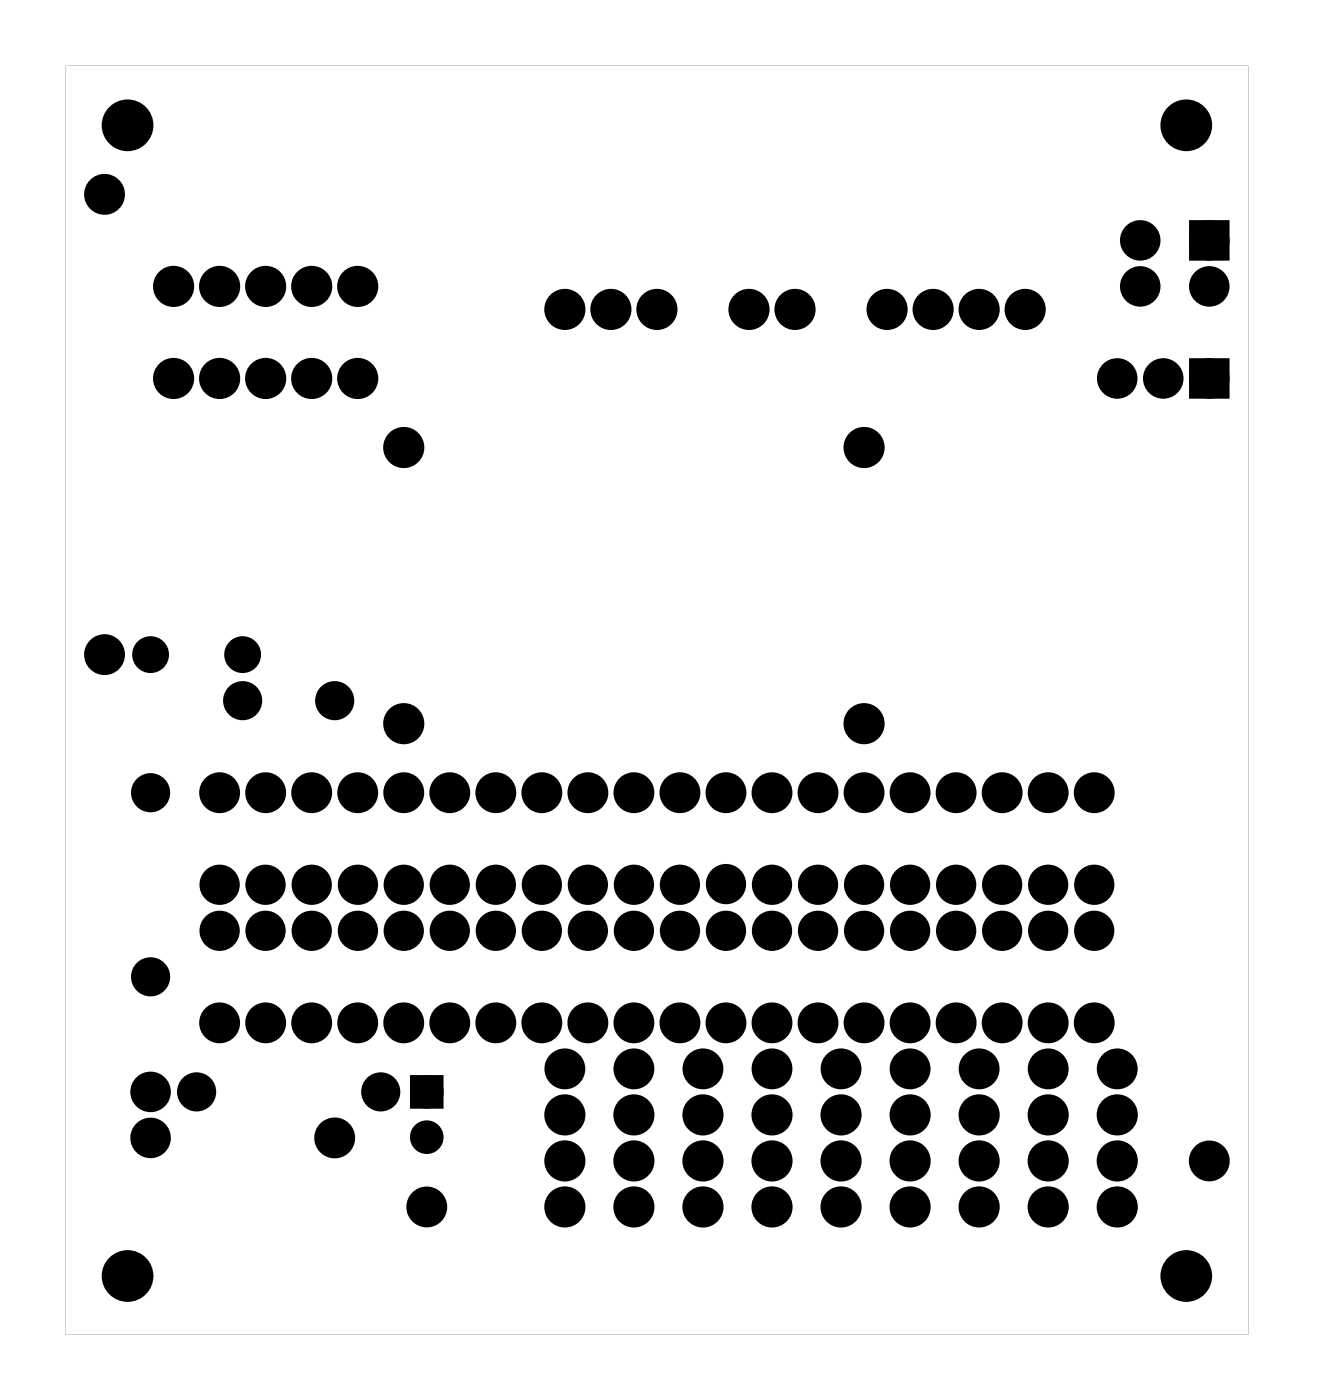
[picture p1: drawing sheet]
<svg xmlns="http://www.w3.org/2000/svg" width="73mm" height="77mm" viewBox="0 0 73 77" stroke-linecap="round" stroke-linejoin="round" font-family="sans-serif">
<g fill="#000">
<path d="M66 12.5h1.5v1.5h-1.5zM66 20.1h1.5v1.5h-1.5zM22.9 59.7h1.2v1.2h-1.2z"/>
<path d="M3.6 3.6h65.3v70.1h-65.3zM3.6 3.6v70.1h65.3v-70.1z"/>
</g>
<g fill="#000">
<circle cx="5.8" cy="10.7" r=".75"/>
<circle cx="7" cy="6.9" r="1.3"/>
<circle cx="9.6" cy="15.8" r=".75"/>
<circle cx="12.1" cy="15.8" r=".75"/>
<circle cx="14.7" cy="15.8" r=".75"/>
<circle cx="17.2" cy="15.8" r=".75"/>
<circle cx="19.7" cy="15.8" r=".75"/>
<circle cx="31.2" cy="17.1" r=".75"/>
<circle cx="33.7" cy="17.1" r=".75"/>
<circle cx="36.2" cy="17.1" r=".75"/>
<circle cx="41.3" cy="17.1" r=".75"/>
<circle cx="43.9" cy="17.1" r=".75"/>
<circle cx="48.9" cy="17.1" r=".75"/>
<circle cx="51.5" cy="17.1" r=".75"/>
<circle cx="54" cy="17.1" r=".75"/>
<circle cx="56.6" cy="17.1" r=".75"/>
<circle cx="62.9" cy="13.3" r=".74"/>
<circle cx="62.9" cy="15.8" r=".74"/>
<circle cx="65.5" cy="6.9" r="1.3"/>
<circle cx="66.7" cy="13.3" r=".74"/>
<circle cx="66.7" cy="15.8" r=".74"/>
<circle cx="5.8" cy="36.1" r=".75"/>
<circle cx="8.3" cy="36.1" r=".64"/>
<circle cx="9.6" cy="20.9" r=".75"/>
<circle cx="12.1" cy="20.9" r=".75"/>
<circle cx="13.4" cy="36.1" r=".64"/>
<circle cx="13.4" cy="38.7" r=".7"/>
<circle cx="14.7" cy="20.9" r=".75"/>
<circle cx="17.2" cy="20.9" r=".75"/>
<circle cx="18.5" cy="38.7" r=".7"/>
<circle cx="19.7" cy="20.9" r=".75"/>
<circle cx="22.3" cy="39.9" r=".75"/>
<circle cx="22.3" cy="24.7" r=".75"/>
<circle cx="47.7" cy="39.9" r=".75"/>
<circle cx="47.7" cy="24.7" r=".75"/>
<circle cx="61.6" cy="20.9" r=".74"/>
<circle cx="64.2" cy="20.9" r=".74"/>
<circle cx="66.7" cy="20.9" r=".74"/>
<circle cx="8.3" cy="43.7" r=".7"/>
<circle cx="8.3" cy="53.9" r=".7"/>
<circle cx="12.1" cy="56.4" r=".75"/>
<circle cx="12.1" cy="43.7" r=".75"/>
<circle cx="12.1" cy="48.8" r=".74"/>
<circle cx="12.1" cy="51.4" r=".74"/>
<circle cx="14.7" cy="48.8" r=".74"/>
<circle cx="14.7" cy="51.4" r=".74"/>
<circle cx="14.7" cy="56.4" r=".75"/>
<circle cx="14.7" cy="43.7" r=".75"/>
<circle cx="17.2" cy="56.4" r=".75"/>
<circle cx="17.2" cy="43.7" r=".75"/>
<circle cx="17.2" cy="48.8" r=".74"/>
<circle cx="17.2" cy="51.4" r=".74"/>
<circle cx="19.7" cy="56.4" r=".75"/>
<circle cx="19.7" cy="43.7" r=".75"/>
<circle cx="19.8" cy="48.8" r=".74"/>
<circle cx="19.8" cy="51.4" r=".74"/>
<circle cx="22.3" cy="56.4" r=".75"/>
<circle cx="22.3" cy="43.7" r=".75"/>
<circle cx="22.3" cy="48.8" r=".74"/>
<circle cx="22.3" cy="51.4" r=".74"/>
<circle cx="24.8" cy="56.4" r=".75"/>
<circle cx="24.8" cy="43.7" r=".75"/>
<circle cx="24.8" cy="48.8" r=".74"/>
<circle cx="24.8" cy="51.4" r=".74"/>
<circle cx="27.4" cy="56.4" r=".75"/>
<circle cx="27.4" cy="43.7" r=".75"/>
<circle cx="27.4" cy="48.8" r=".74"/>
<circle cx="27.4" cy="51.4" r=".74"/>
<circle cx="29.9" cy="56.4" r=".75"/>
<circle cx="29.9" cy="43.7" r=".75"/>
<circle cx="29.9" cy="48.8" r=".74"/>
<circle cx="29.9" cy="51.4" r=".74"/>
<circle cx="31.2" cy="59" r=".75"/>
<circle cx="32.4" cy="56.4" r=".75"/>
<circle cx="32.4" cy="43.7" r=".75"/>
<circle cx="32.4" cy="48.8" r=".74"/>
<circle cx="32.4" cy="51.4" r=".74"/>
<circle cx="35" cy="59" r=".75"/>
<circle cx="35" cy="56.4" r=".75"/>
<circle cx="35" cy="43.7" r=".75"/>
<circle cx="35" cy="48.8" r=".74"/>
<circle cx="35" cy="51.4" r=".74"/>
<circle cx="37.5" cy="56.4" r=".75"/>
<circle cx="37.5" cy="43.7" r=".75"/>
<circle cx="37.5" cy="48.8" r=".74"/>
<circle cx="37.5" cy="51.4" r=".74"/>
<circle cx="38.8" cy="59" r=".75"/>
<circle cx="40.1" cy="56.4" r=".75"/>
<circle cx="40.1" cy="43.7" r=".75"/>
<circle cx="40.1" cy="48.8" r=".74"/>
<circle cx="40.1" cy="51.4" r=".74"/>
<circle cx="42.6" cy="56.4" r=".75"/>
<circle cx="42.6" cy="59" r=".75"/>
<circle cx="42.6" cy="43.7" r=".75"/>
<circle cx="42.6" cy="48.8" r=".74"/>
<circle cx="42.6" cy="51.4" r=".74"/>
<circle cx="45.1" cy="56.4" r=".75"/>
<circle cx="45.1" cy="43.7" r=".75"/>
<circle cx="45.1" cy="51.4" r=".74"/>
<circle cx="45.1" cy="48.8" r=".74"/>
<circle cx="46.4" cy="59" r=".75"/>
<circle cx="47.7" cy="56.4" r=".75"/>
<circle cx="47.7" cy="43.7" r=".75"/>
<circle cx="47.7" cy="48.8" r=".74"/>
<circle cx="47.7" cy="51.4" r=".74"/>
<circle cx="50.2" cy="56.4" r=".75"/>
<circle cx="50.2" cy="59" r=".75"/>
<circle cx="50.2" cy="43.7" r=".75"/>
<circle cx="50.2" cy="48.8" r=".74"/>
<circle cx="50.2" cy="51.4" r=".74"/>
<circle cx="52.8" cy="56.4" r=".75"/>
<circle cx="52.8" cy="43.7" r=".75"/>
<circle cx="52.8" cy="48.8" r=".74"/>
<circle cx="52.8" cy="51.4" r=".74"/>
<circle cx="54" cy="59" r=".75"/>
<circle cx="55.3" cy="56.4" r=".75"/>
<circle cx="55.3" cy="43.7" r=".75"/>
<circle cx="55.3" cy="48.8" r=".74"/>
<circle cx="55.3" cy="51.4" r=".74"/>
<circle cx="57.8" cy="59" r=".75"/>
<circle cx="57.8" cy="56.4" r=".75"/>
<circle cx="57.8" cy="43.7" r=".75"/>
<circle cx="57.8" cy="48.8" r=".74"/>
<circle cx="57.8" cy="51.4" r=".74"/>
<circle cx="60.4" cy="56.4" r=".75"/>
<circle cx="60.4" cy="43.7" r=".75"/>
<circle cx="60.4" cy="51.4" r=".74"/>
<circle cx="60.4" cy="48.8" r=".74"/>
<circle cx="61.6" cy="59" r=".75"/>
<circle cx="7" cy="70.4" r="1.3"/>
<circle cx="8.3" cy="62.8" r=".74"/>
<circle cx="8.3" cy="60.3" r=".74"/>
<circle cx="10.8" cy="60.3" r=".7"/>
<circle cx="18.5" cy="62.8" r=".75"/>
<circle cx="21" cy="60.3" r=".7"/>
<circle cx="23.5" cy="66.6" r=".75"/>
<circle cx="23.5" cy="62.8" r=".6"/>
<circle cx="23.5" cy="60.3" r=".6"/>
<circle cx="31.2" cy="61.5" r=".75"/>
<circle cx="31.2" cy="64.1" r=".75"/>
<circle cx="31.2" cy="66.6" r=".75"/>
<circle cx="35" cy="61.5" r=".75"/>
<circle cx="35" cy="64.1" r=".75"/>
<circle cx="35" cy="66.6" r=".75"/>
<circle cx="38.8" cy="64.1" r=".75"/>
<circle cx="38.8" cy="61.5" r=".75"/>
<circle cx="38.8" cy="66.6" r=".75"/>
<circle cx="42.6" cy="64.1" r=".75"/>
<circle cx="42.6" cy="61.5" r=".75"/>
<circle cx="42.6" cy="66.6" r=".75"/>
<circle cx="46.4" cy="64.1" r=".75"/>
<circle cx="46.4" cy="61.5" r=".75"/>
<circle cx="46.4" cy="66.6" r=".75"/>
<circle cx="50.2" cy="61.5" r=".75"/>
<circle cx="50.2" cy="64.1" r=".75"/>
<circle cx="50.2" cy="66.6" r=".75"/>
<circle cx="54" cy="61.5" r=".75"/>
<circle cx="54" cy="64.1" r=".75"/>
<circle cx="54" cy="66.6" r=".75"/>
<circle cx="57.8" cy="61.5" r=".75"/>
<circle cx="57.8" cy="64.1" r=".75"/>
<circle cx="57.8" cy="66.6" r=".75"/>
<circle cx="61.6" cy="64.1" r=".75"/>
<circle cx="61.6" cy="61.5" r=".75"/>
<circle cx="61.6" cy="66.6" r=".75"/>
<circle cx="65.5" cy="70.4" r="1.3"/>
<circle cx="66.7" cy="64.1" r=".75"/>
</g>
<g fill="none" stroke="#000" stroke-width=".25">
<circle cx="7" cy="6.9" r="1.3"/>
<circle cx="65.5" cy="6.9" r="1.3"/>
<circle cx="7" cy="70.4" r="1.3"/>
<circle cx="65.5" cy="70.4" r="1.3"/>
</g>
<g fill="none" stroke="#000" stroke-width=".75" stroke-linecap="butt">
<circle cx="5.8" cy="10.7" r=".75"/>
<circle cx="5.8" cy="36.1" r=".75"/>
<circle cx="12.1" cy="56.4" r=".75"/>
<circle cx="12.1" cy="43.7" r=".75"/>
<circle cx="12.1" cy="48.8" r=".74"/>
<circle cx="12.1" cy="51.4" r=".74"/>
<circle cx="14.7" cy="48.8" r=".74"/>
<circle cx="14.7" cy="51.4" r=".74"/>
<circle cx="14.7" cy="43.7" r=".75"/>
<circle cx="14.7" cy="56.4" r=".75"/>
<circle cx="17.2" cy="43.7" r=".75"/>
<circle cx="17.2" cy="56.4" r=".75"/>
<circle cx="17.2" cy="48.8" r=".74"/>
<circle cx="17.2" cy="51.4" r=".74"/>
<circle cx="19.7" cy="43.7" r=".75"/>
<circle cx="19.7" cy="56.4" r=".75"/>
<circle cx="19.8" cy="48.8" r=".74"/>
<circle cx="19.8" cy="51.4" r=".74"/>
<circle cx="22.3" cy="43.7" r=".75"/>
<circle cx="22.3" cy="56.4" r=".75"/>
<circle cx="22.3" cy="48.8" r=".74"/>
<circle cx="22.3" cy="51.4" r=".74"/>
<circle cx="24.8" cy="56.4" r=".75"/>
<circle cx="24.8" cy="43.7" r=".75"/>
<circle cx="24.8" cy="48.8" r=".74"/>
<circle cx="24.8" cy="51.4" r=".74"/>
<circle cx="27.4" cy="56.4" r=".75"/>
<circle cx="27.4" cy="43.7" r=".75"/>
<circle cx="27.4" cy="48.8" r=".74"/>
<circle cx="27.4" cy="51.4" r=".74"/>
<circle cx="29.9" cy="56.4" r=".75"/>
<circle cx="29.9" cy="43.7" r=".75"/>
<circle cx="29.9" cy="48.8" r=".74"/>
<circle cx="29.9" cy="51.4" r=".74"/>
<circle cx="31.2" cy="59" r=".75"/>
<circle cx="32.4" cy="43.7" r=".75"/>
<circle cx="32.4" cy="56.4" r=".75"/>
<circle cx="32.4" cy="48.8" r=".74"/>
<circle cx="32.4" cy="51.4" r=".74"/>
<circle cx="35" cy="56.4" r=".75"/>
<circle cx="35" cy="59" r=".75"/>
<circle cx="35" cy="43.7" r=".75"/>
<circle cx="35" cy="48.8" r=".74"/>
<circle cx="35" cy="51.4" r=".74"/>
<circle cx="37.5" cy="43.7" r=".75"/>
<circle cx="37.5" cy="56.4" r=".75"/>
<circle cx="37.5" cy="48.8" r=".74"/>
<circle cx="37.5" cy="51.4" r=".74"/>
<circle cx="38.8" cy="59" r=".75"/>
<circle cx="40.1" cy="43.7" r=".75"/>
<circle cx="40.1" cy="56.4" r=".75"/>
<circle cx="40.1" cy="51.4" r=".74"/>
<circle cx="40.1" cy="48.8" r=".74"/>
<circle cx="42.6" cy="59" r=".75"/>
<circle cx="42.6" cy="43.7" r=".75"/>
<circle cx="42.6" cy="56.4" r=".75"/>
<circle cx="42.6" cy="48.8" r=".74"/>
<circle cx="42.6" cy="51.4" r=".74"/>
<circle cx="45.1" cy="43.7" r=".75"/>
<circle cx="45.1" cy="56.4" r=".75"/>
<circle cx="45.1" cy="51.4" r=".74"/>
<circle cx="45.1" cy="48.8" r=".74"/>
<circle cx="46.4" cy="59" r=".75"/>
<circle cx="47.7" cy="56.4" r=".75"/>
<circle cx="47.7" cy="43.7" r=".75"/>
<circle cx="47.7" cy="48.8" r=".74"/>
<circle cx="47.7" cy="51.4" r=".74"/>
<circle cx="50.2" cy="43.7" r=".75"/>
<circle cx="50.2" cy="59" r=".75"/>
<circle cx="50.2" cy="56.4" r=".75"/>
<circle cx="50.2" cy="48.8" r=".74"/>
<circle cx="50.2" cy="51.4" r=".74"/>
<circle cx="52.8" cy="56.4" r=".75"/>
<circle cx="52.8" cy="43.7" r=".75"/>
<circle cx="52.8" cy="48.8" r=".74"/>
<circle cx="52.8" cy="51.4" r=".74"/>
<circle cx="54" cy="59" r=".75"/>
<circle cx="55.3" cy="56.4" r=".75"/>
<circle cx="55.3" cy="43.7" r=".75"/>
<circle cx="55.3" cy="48.8" r=".74"/>
<circle cx="55.3" cy="51.4" r=".74"/>
<circle cx="57.8" cy="56.4" r=".75"/>
<circle cx="57.8" cy="43.7" r=".75"/>
<circle cx="57.8" cy="59" r=".75"/>
<circle cx="57.8" cy="48.8" r=".74"/>
<circle cx="57.8" cy="51.4" r=".74"/>
<circle cx="60.4" cy="43.7" r=".75"/>
<circle cx="60.4" cy="56.4" r=".75"/>
<circle cx="60.4" cy="51.4" r=".74"/>
<circle cx="60.4" cy="48.8" r=".74"/>
<circle cx="61.6" cy="59" r=".75"/>
<circle cx="18.5" cy="62.8" r=".75"/>
<circle cx="23.5" cy="66.6" r=".75"/>
<circle cx="66.7" cy="64.1" r=".75"/>
</g>
<g fill="none" stroke="#000" stroke-width=".76" stroke-linecap="butt">
<path d="M66 12.5h1.5v1.5h-1.5zM66 20.1h1.5v1.5h-1.5z"/>
<circle cx="9.6" cy="15.8" r=".75"/>
<circle cx="12.1" cy="15.8" r=".75"/>
<circle cx="14.7" cy="15.8" r=".75"/>
<circle cx="17.2" cy="15.8" r=".75"/>
<circle cx="19.7" cy="15.8" r=".75"/>
<circle cx="31.2" cy="17.1" r=".75"/>
<circle cx="33.7" cy="17.1" r=".75"/>
<circle cx="36.2" cy="17.1" r=".75"/>
<circle cx="41.3" cy="17.1" r=".75"/>
<circle cx="43.9" cy="17.1" r=".75"/>
<circle cx="48.9" cy="17.1" r=".75"/>
<circle cx="51.5" cy="17.1" r=".75"/>
<circle cx="54" cy="17.1" r=".75"/>
<circle cx="56.6" cy="17.1" r=".75"/>
<circle cx="62.9" cy="15.8" r=".74"/>
<circle cx="62.9" cy="13.3" r=".74"/>
<circle cx="66.7" cy="15.8" r=".74"/>
<circle cx="66.7" cy="13.3" r=".74"/>
<circle cx="8.3" cy="36.1" r=".64"/>
<circle cx="9.6" cy="20.9" r=".75"/>
<circle cx="12.1" cy="20.9" r=".75"/>
<circle cx="13.4" cy="36.1" r=".64"/>
<circle cx="13.4" cy="38.7" r=".7"/>
<circle cx="14.7" cy="20.9" r=".75"/>
<circle cx="17.2" cy="20.9" r=".75"/>
<circle cx="18.5" cy="38.7" r=".7"/>
<circle cx="19.7" cy="20.9" r=".75"/>
<circle cx="22.3" cy="24.7" r=".75"/>
<circle cx="22.3" cy="39.9" r=".75"/>
<circle cx="47.7" cy="24.7" r=".75"/>
<circle cx="47.7" cy="39.9" r=".75"/>
<circle cx="61.6" cy="20.9" r=".74"/>
<circle cx="64.2" cy="20.9" r=".74"/>
<circle cx="66.7" cy="20.9" r=".74"/>
<circle cx="8.3" cy="43.7" r=".7"/>
<circle cx="8.3" cy="53.9" r=".7"/>
<circle cx="8.3" cy="62.8" r=".74"/>
<circle cx="8.3" cy="60.3" r=".74"/>
<circle cx="10.8" cy="60.3" r=".7"/>
<circle cx="21" cy="60.3" r=".7"/>
<circle cx="31.2" cy="64.1" r=".75"/>
<circle cx="31.2" cy="66.6" r=".75"/>
<circle cx="31.2" cy="61.5" r=".75"/>
<circle cx="35" cy="64.1" r=".75"/>
<circle cx="35" cy="66.6" r=".75"/>
<circle cx="35" cy="61.5" r=".75"/>
<circle cx="38.8" cy="64.1" r=".75"/>
<circle cx="38.8" cy="66.6" r=".75"/>
<circle cx="38.8" cy="61.5" r=".75"/>
<circle cx="42.6" cy="64.1" r=".75"/>
<circle cx="42.6" cy="66.6" r=".75"/>
<circle cx="42.6" cy="61.5" r=".75"/>
<circle cx="46.4" cy="64.1" r=".75"/>
<circle cx="46.4" cy="66.6" r=".75"/>
<circle cx="46.4" cy="61.5" r=".75"/>
<circle cx="50.2" cy="64.1" r=".75"/>
<circle cx="50.2" cy="66.6" r=".75"/>
<circle cx="50.2" cy="61.5" r=".75"/>
<circle cx="54" cy="64.1" r=".75"/>
<circle cx="54" cy="66.6" r=".75"/>
<circle cx="54" cy="61.5" r=".75"/>
<circle cx="57.8" cy="64.1" r=".75"/>
<circle cx="57.8" cy="66.6" r=".75"/>
<circle cx="57.8" cy="61.5" r=".75"/>
<circle cx="61.6" cy="64.1" r=".75"/>
<circle cx="61.6" cy="66.6" r=".75"/>
<circle cx="61.6" cy="61.5" r=".75"/>
</g>
<g fill="none" stroke="#000" stroke-width=".65" stroke-linecap="butt">
<path d="M22.9 59.7h1.2v1.2h-1.2z"/>
<circle cx="23.5" cy="62.8" r=".6"/>
<circle cx="23.5" cy="60.3" r=".6"/>
</g>
</svg>
